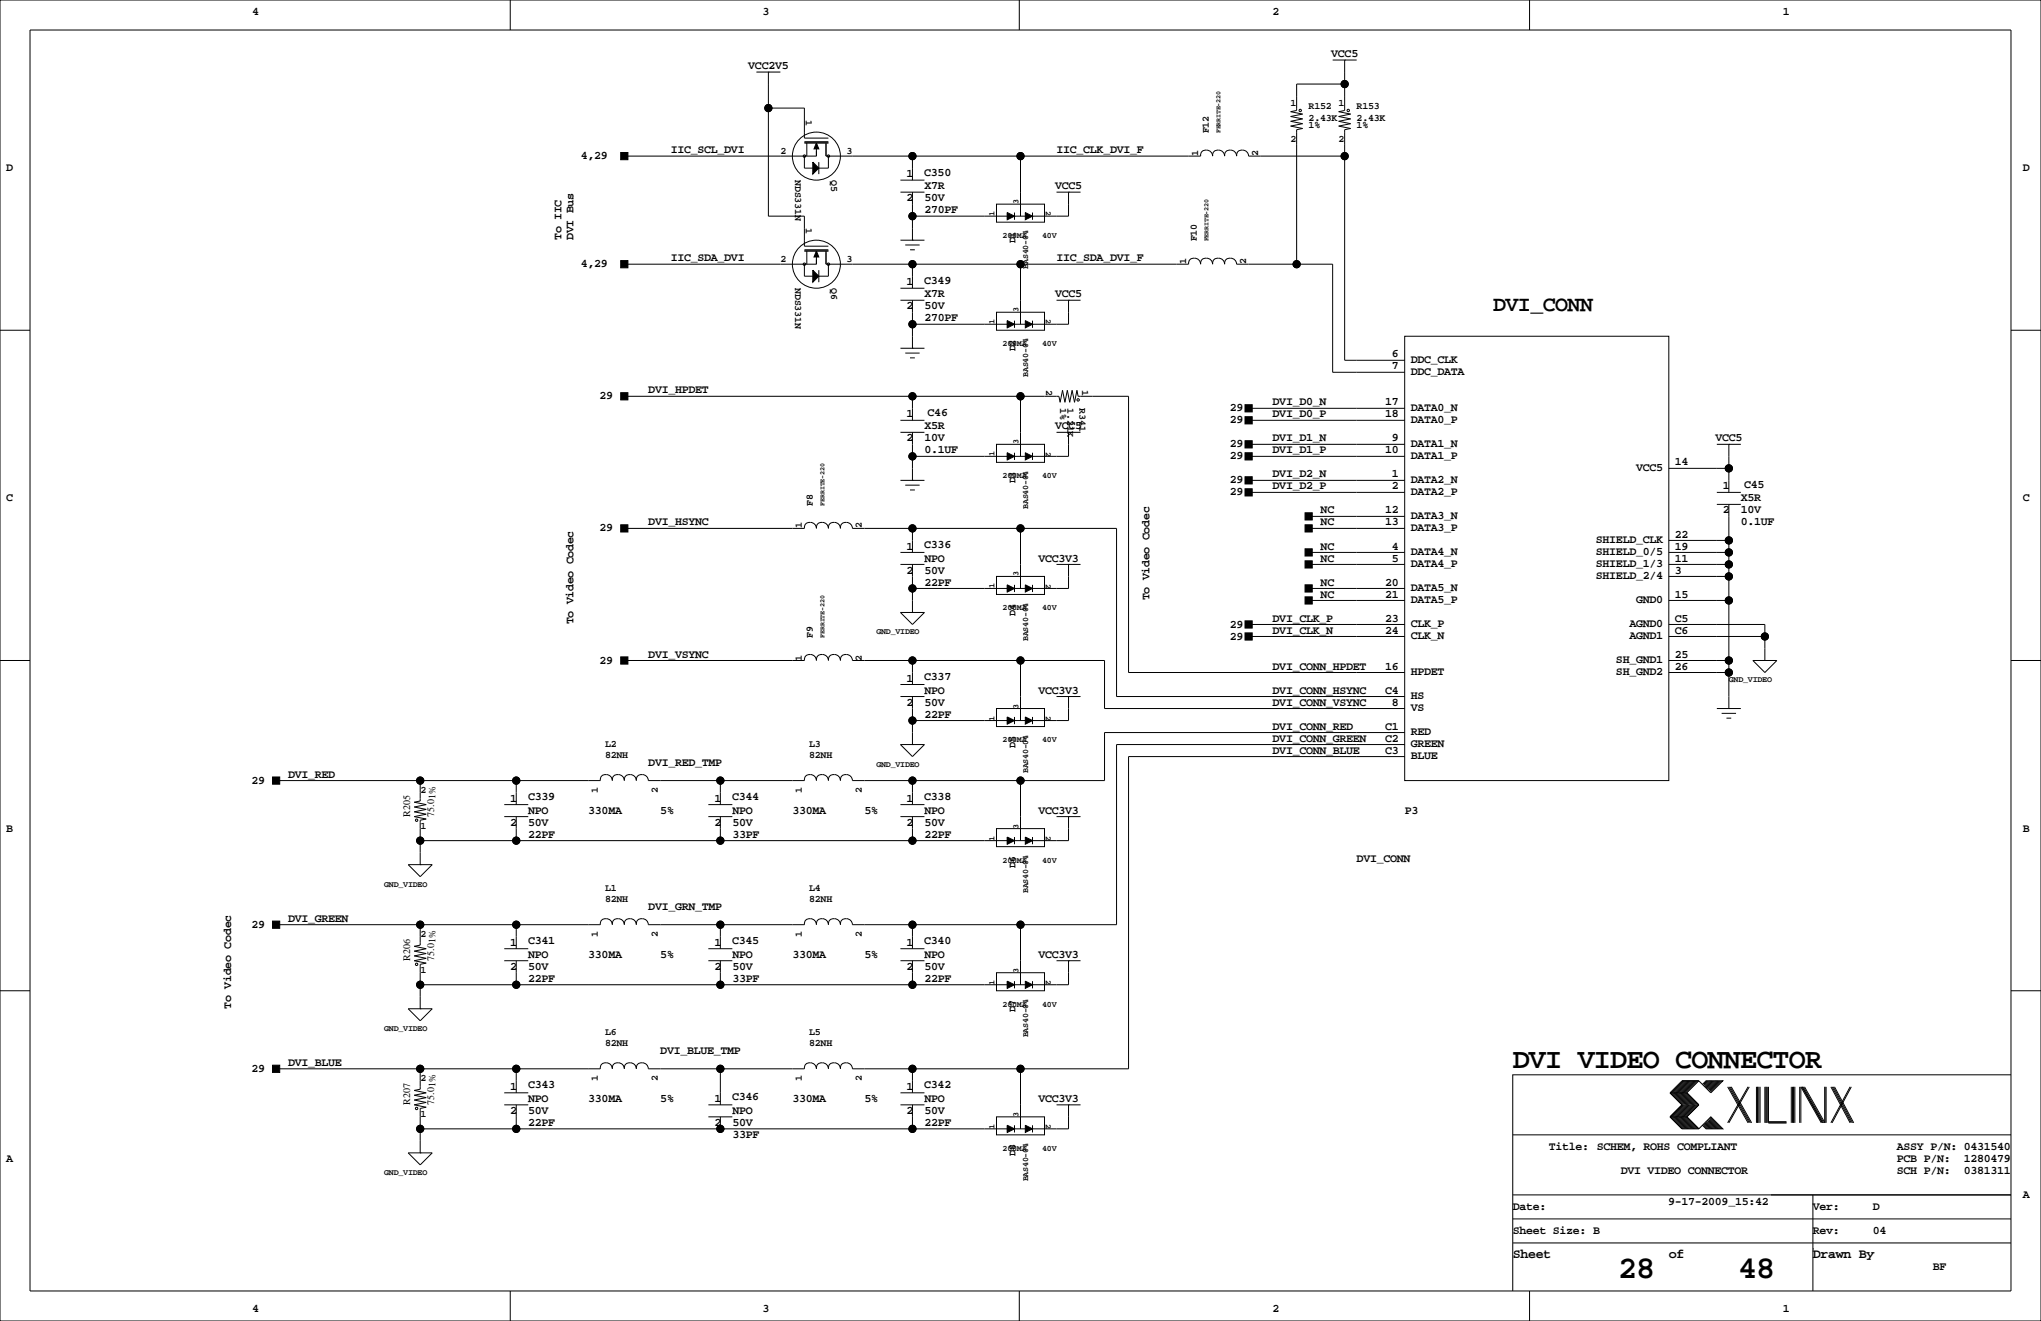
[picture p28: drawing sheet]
<svg xmlns="http://www.w3.org/2000/svg" width="432mm" height="279mm" viewBox="0 0 432 279" stroke-linecap="round" stroke-linejoin="round" font-family="sans-serif">
<defs><g id="words">
<g font-size="6.7">
<text x="342.3" y="270.4">28</text>
<text x="367.7" y="270.4">48</text>
</g>
<text font-size="6" x="320" y="225.8">DVI VIDEO CONNECTOR</text>
<text font-size="4.6" x="315.9" y="65.8">DVI_CONN</text>
<g font-size="2.8">
<text x="320" y="266">Sheet</text>
<text x="353.1" y="266">of</text>
<text x="383.5" y="266">Drawn By</text>
</g>
<g font-size="2.5">
<text x="53.3" y="3.2">4</text>
<text x="161.3" y="3.2">3</text>
<text x="269.2" y="3.2">2</text>
<text x="377.2" y="3.2">1</text>
<text x="158.3" y="14.6">VCC2V5</text>
<text x="281.7" y="12.1">VCC5</text>
<text x="122.9" y="33.7">4,29</text>
<text x="141.9" y="32.4">IIC_SCL_DVI</text>
<text x="223.5" y="32.4">IIC_CLK_DVI_F</text>
<text x="1.3" y="36.2">D</text>
<text x="191.8" y="37.5">1</text>
<text x="195.5" y="37.1">C350</text>
<text x="195.6" y="40">X7R</text>
<text x="223.2" y="40">VCC5</text>
<text x="428" y="36.2">D</text>
<text x="191.8" y="42.6">2</text>
<text x="195.6" y="42.6">50V</text>
<text x="195.6" y="45.1">270PF</text>
<text x="118.8" y="50.8" transform="rotate(-90 118.8 50.8)">To IIC</text>
<text x="121.3" y="50.8" transform="rotate(-90 121.3 50.8)">DVI Bus</text>
<text x="122.9" y="56.5">4,29</text>
<text x="141.9" y="55.3">IIC_SDA_DVI</text>
<text x="223.5" y="55.3">IIC_SDA_DVI_F</text>
<text x="191.8" y="65.4">2</text>
<text x="191.8" y="60.3">1</text>
<text x="195.5" y="60">C349</text>
<text x="195.6" y="65.4">50V</text>
<text x="195.6" y="62.9">X7R</text>
<text x="223.2" y="62.9">VCC5</text>
<text x="195.6" y="68">270PF</text>
<text x="294.5" y="75.6">6</text>
<text x="298.5" y="76.8">DDC_CLK</text>
<text x="137.2" y="83.2">DVI_HPDET</text>
<text x="294.5" y="78.1">7</text>
<text x="298.5" y="79.3">DDC_DATA</text>
<text x="126.9" y="84.5">29</text>
<text x="191.8" y="88.3">1</text>
<text x="196.3" y="87.9">C46</text>
<text x="260.2" y="89.6">29</text>
<text x="260.2" y="87">29</text>
<text x="269.2" y="88.3">DVI_D0_P</text>
<text x="269.2" y="85.7">DVI_D0_N</text>
<text x="293.1" y="85.7">17</text>
<text x="293.1" y="88.3">18</text>
<text x="298.5" y="86.9">DATA0_N</text>
<text x="298.5" y="89.5">DATA0_P</text>
<text x="191.8" y="93.4">2</text>
<text x="195.6" y="90.8">X5R</text>
<text x="195.6" y="93.4">10V</text>
<text x="195.6" y="95.9">0.1UF</text>
<text x="223.2" y="90.8">VCC5</text>
<text x="260.2" y="94.6">29</text>
<text x="269.2" y="93.4">DVI_D1_N</text>
<text x="269.2" y="95.9">DVI_D1_P</text>
<text x="293.1" y="95.9">10</text>
<text x="294.5" y="93.4">9</text>
<text x="298.5" y="94.5">DATA1_N</text>
<text x="362.9" y="93.4">VCC5</text>
<text x="260.2" y="97.2">29</text>
<text x="269.2" y="101">DVI_D2_N</text>
<text x="294.5" y="101">1</text>
<text x="298.5" y="97.1">DATA1_P</text>
<text x="346.1" y="99.6">VCC5</text>
<text x="354.3" y="98.4">14</text>
<text x="1.3" y="106.1">C</text>
<text x="260.2" y="102.3">29</text>
<text x="260.2" y="104.8">29</text>
<text x="269.2" y="103.5">DVI_D2_P</text>
<text x="294.5" y="103.5">2</text>
<text x="298.5" y="104.7">DATA2_P</text>
<text x="298.5" y="102.2">DATA2_N</text>
<text x="364.5" y="103.5">1</text>
<text x="368.3" y="106.1">X5R</text>
<text x="369" y="103.2">C45</text>
<text x="428" y="106.1">C</text>
<text x="126.9" y="112.4">29</text>
<text x="137.2" y="111.1">DVI_HSYNC</text>
<text x="279.4" y="111.1">NC</text>
<text x="279.4" y="108.6">NC</text>
<text x="293.1" y="108.6">12</text>
<text x="293.1" y="111.1">13</text>
<text x="298.5" y="109.8">DATA3_N</text>
<text x="298.5" y="112.3">DATA3_P</text>
<text x="354.3" y="113.7">22</text>
<text x="364.5" y="108.6">2</text>
<text x="368.3" y="111.1">0.1UF</text>
<text x="368.3" y="108.6">10V</text>
<text x="191.8" y="116.2">1</text>
<text x="195.5" y="115.9">C336</text>
<text x="195.6" y="118.8">NPO</text>
<text x="219.7" y="118.8">VCC3V3</text>
<text x="279.4" y="116.2">NC</text>
<text x="279.4" y="118.8">NC</text>
<text x="294.5" y="118.8">5</text>
<text x="294.5" y="116.2">4</text>
<text x="298.5" y="119.9">DATA4_P</text>
<text x="298.5" y="117.4">DATA4_N</text>
<text x="337.6" y="114.9">SHIELD_CLK</text>
<text x="337.6" y="117.4">SHIELD_0/5</text>
<text x="337.6" y="119.9">SHIELD_1/3</text>
<text x="354.3" y="116.2">19</text>
<text x="354.3" y="118.8">11</text>
<text x="191.8" y="121.3">2</text>
<text x="195.6" y="123.8">22PF</text>
<text x="195.6" y="121.3">50V</text>
<text x="279.4" y="123.8">NC</text>
<text x="293.1" y="123.8">20</text>
<text x="298.5" y="125">DATA5_N</text>
<text x="337.6" y="122.5">SHIELD_2/4</text>
<text x="354.3" y="121.3">3</text>
<text x="243.2" y="127" transform="rotate(-90 243.2 127)">To Video Codec</text>
<text x="269.2" y="131.5">DVI_CLK_P</text>
<text x="279.4" y="126.4">NC</text>
<text x="293.1" y="126.4">21</text>
<text x="293.1" y="131.5">23</text>
<text x="298.5" y="127.6">DATA5_P</text>
<text x="346.1" y="127.6">GND0</text>
<text x="354.3" y="126.4">15</text>
<text x="354.3" y="131.5">C5</text>
<text x="121.3" y="132.1" transform="rotate(-90 121.3 132.1)">To Video Codec</text>
<text x="260.2" y="135.3">29</text>
<text x="260.2" y="132.7">29</text>
<text x="269.2" y="134">DVI_CLK_N</text>
<text x="293.1" y="134">24</text>
<text x="298.5" y="132.6">CLK_P</text>
<text x="298.5" y="135.2">CLK_N</text>
<text x="344.7" y="135.2">AGND1</text>
<text x="344.7" y="132.6">AGND0</text>
<text x="354.3" y="134">C6</text>
<text x="126.9" y="140.4">29</text>
<text x="137.2" y="139.1">DVI_VSYNC</text>
<text x="195.5" y="143.8">C337</text>
<text x="269.2" y="141.6">DVI_CONN_HPDET</text>
<text x="293.1" y="141.6">16</text>
<text x="298.5" y="142.8">HPDET</text>
<text x="341.9" y="140.3">SH_GND1</text>
<text x="341.9" y="142.8">SH_GND2</text>
<text x="354.3" y="139.1">25</text>
<text x="354.3" y="141.6">26</text>
<text x="191.8" y="144.2">1</text>
<text x="191.8" y="149.2">2</text>
<text x="195.6" y="146.7">NPO</text>
<text x="195.6" y="149.2">50V</text>
<text x="219.7" y="146.7">VCC3V3</text>
<text x="269.2" y="146.7">DVI_CONN_HSYNC</text>
<text x="269.2" y="149.2">DVI_CONN_VSYNC</text>
<text x="293.1" y="146.7">C4</text>
<text x="294.5" y="149.2">8</text>
<text x="298.5" y="147.9">HS</text>
<text x="195.6" y="151.8">22PF</text>
<text x="269.2" y="154.3">DVI_CONN_RED</text>
<text x="293.1" y="154.3">C1</text>
<text x="298.5" y="155.5">RED</text>
<text x="298.5" y="150.4">VS</text>
<text x="137.2" y="161.9">DVI_RED_TMP</text>
<text x="269.2" y="159.4">DVI_CONN_BLUE</text>
<text x="269.2" y="156.9">DVI_CONN_GREEN</text>
<text x="293.1" y="159.4">C3</text>
<text x="293.1" y="156.9">C2</text>
<text x="298.5" y="160.6">BLUE</text>
<text x="298.5" y="158">GREEN</text>
<text x="53.2" y="165.8">29</text>
<text x="61" y="164.5">DVI_RED</text>
<text x="107.9" y="169.6">1</text>
<text x="111.7" y="169.2">C339</text>
<text x="111.8" y="172.1">NPO</text>
<text x="124.5" y="172.1">330MA</text>
<text x="139.7" y="172.1">5%</text>
<text x="151.1" y="169.6">1</text>
<text x="154.9" y="169.2">C344</text>
<text x="154.9" y="172.1">NPO</text>
<text x="167.6" y="172.1">330MA</text>
<text x="182.9" y="172.1">5%</text>
<text x="191.8" y="169.6">1</text>
<text x="195.5" y="169.2">C338</text>
<text x="195.6" y="172.1">NPO</text>
<text x="219.7" y="172.1">VCC3V3</text>
<text x="297.2" y="172.1">P3</text>
<text x="1.3" y="175.9">B</text>
<text x="107.9" y="174.6">2</text>
<text x="111.8" y="174.6">50V</text>
<text x="111.8" y="177.2">22PF</text>
<text x="151.1" y="174.6">2</text>
<text x="154.9" y="177.2">33PF</text>
<text x="154.9" y="174.6">50V</text>
<text x="191.8" y="174.6">2</text>
<text x="195.6" y="177.2">22PF</text>
<text x="195.6" y="174.6">50V</text>
<text x="428" y="175.9">B</text>
<text x="287" y="182.3">DVI_CONN</text>
<text x="53.2" y="196.2">29</text>
<text x="61" y="195">DVI_GREEN</text>
<text x="137.2" y="192.4">DVI_GRN_TMP</text>
<text x="107.9" y="200">1</text>
<text x="111.7" y="199.7">C341</text>
<text x="111.8" y="202.6">NPO</text>
<text x="124.5" y="202.6">330MA</text>
<text x="139.7" y="202.6">5%</text>
<text x="151.1" y="200">1</text>
<text x="154.9" y="199.7">C345</text>
<text x="154.9" y="202.6">NPO</text>
<text x="167.6" y="202.6">330MA</text>
<text x="182.9" y="202.6">5%</text>
<text x="191.8" y="200">1</text>
<text x="195.5" y="199.7">C340</text>
<text x="195.6" y="202.6">NPO</text>
<text x="219.7" y="202.6">VCC3V3</text>
<text x="107.9" y="205.1">2</text>
<text x="111.8" y="207.7">22PF</text>
<text x="111.8" y="205.1">50V</text>
<text x="151.1" y="205.1">2</text>
<text x="154.9" y="205.1">50V</text>
<text x="154.9" y="207.7">33PF</text>
<text x="191.8" y="205.1">2</text>
<text x="195.6" y="205.1">50V</text>
<text x="195.6" y="207.7">22PF</text>
<text x="48.9" y="213.4" transform="rotate(-90 48.9 213.4)">To Video Codec</text>
<text x="53.2" y="226.7">29</text>
<text x="61" y="225.4">DVI_BLUE</text>
<text x="139.7" y="222.9">DVI_BLUE_TMP</text>
<text x="107.9" y="230.5">1</text>
<text x="111.7" y="230.2">C343</text>
<text x="111.8" y="233.1">NPO</text>
<text x="124.5" y="233.1">330MA</text>
<text x="139.7" y="233.1">5%</text>
<text x="151.1" y="233.1">1</text>
<text x="154.9" y="232.7">C346</text>
<text x="167.6" y="233.1">330MA</text>
<text x="182.9" y="233.1">5%</text>
<text x="191.8" y="230.5">1</text>
<text x="195.5" y="230.2">C342</text>
<text x="195.6" y="233.1">NPO</text>
<text x="219.7" y="233.1">VCC3V3</text>
<text x="107.9" y="235.6">2</text>
<text x="111.8" y="235.6">50V</text>
<text x="111.8" y="238.1">22PF</text>
<text x="151.1" y="238.1">2</text>
<text x="154.9" y="238.1">50V</text>
<text x="154.9" y="235.6">NPO</text>
<text x="191.8" y="235.6">2</text>
<text x="195.6" y="238.1">22PF</text>
<text x="195.6" y="235.6">50V</text>
<text x="1.3" y="245.8">A</text>
<text x="154.9" y="240.7">33PF</text>
<text x="327.7" y="243.2">Title: SCHEM, ROHS COMPLIANT</text>
<text x="401.3" y="243.2">ASSY P/N: 0431540</text>
<text x="401.3" y="245.8">PCB P/N:</text>
<text x="415.5" y="245.8">1280479</text>
<text x="342.9" y="248.3">DVI VIDEO CONNECTOR</text>
<text x="401.3" y="248.3">SCH P/N:</text>
<text x="415.5" y="248.3">0381311</text>
<text x="320" y="255.9">Date:</text>
<text x="352.9" y="254.9">9-17-2009_15:42</text>
<text x="383.5" y="255.9">Ver:</text>
<text x="396.2" y="255.9">D</text>
<text x="428" y="253.4">A</text>
<text x="320" y="261">Sheet Size: B</text>
<text x="383.5" y="261">Rev:</text>
<text x="396.2" y="261">04</text>
<text x="408.9" y="268.6">BF</text>
<text x="53.3" y="277.5">4</text>
<text x="161.3" y="277.5">3</text>
<text x="269.2" y="277.5">2</text>
<text x="377.2" y="277.5">1</text>
</g>
<g font-size="2.1">
<text x="273.1" y="22.3">1</text>
<text x="276.9" y="23.1">R152</text>
<text x="283.2" y="22.3">1</text>
<text x="287" y="23.1">R153</text>
<text x="170.5" y="25.5" transform="rotate(90 170.5 25.5)">1</text>
<text x="255.8" y="28.2" transform="rotate(-90 255.8 28.2)">F12</text>
<text x="273.1" y="30">2</text>
<text x="276.9" y="27.2">1%</text>
<text x="276.9" y="25.6">2.43K</text>
<text x="283.2" y="30">2</text>
<text x="287" y="25.6">2.43K</text>
<text x="287" y="27.2">1%</text>
<text x="165.2" y="32.5">2</text>
<text x="179.1" y="32.5">3</text>
<text x="253.5" y="33" transform="rotate(-90 253.5 33)">1</text>
<text x="266.2" y="33" transform="rotate(-90 266.2 33)">2</text>
<text x="168.2" y="38.1" transform="rotate(90 168.2 38.1)">NDS331N</text>
<text x="175.8" y="38.1" transform="rotate(90 175.8 38.1)">Q5</text>
<text x="170.5" y="48.3" transform="rotate(90 170.5 48.3)">1</text>
<text x="214.9" y="51.4" transform="rotate(-90 214.9 51.4)">D1</text>
<text x="253.2" y="51.1" transform="rotate(-90 253.2 51.1)">F10</text>
<text x="165.2" y="55.4">2</text>
<text x="179.1" y="55.4">3</text>
<text x="250.9" y="55.9" transform="rotate(-90 250.9 55.9)">1</text>
<text x="263.6" y="55.9" transform="rotate(-90 263.6 55.9)">2</text>
<text x="168.2" y="61" transform="rotate(90 168.2 61)">NDS331N</text>
<text x="175.8" y="61" transform="rotate(90 175.8 61)">Q6</text>
<text x="214.9" y="74.3" transform="rotate(-90 214.9 74.3)">D2</text>
<text x="221.3" y="82.5" transform="rotate(90 221.3 82.5)">2</text>
<text x="228.9" y="82.5" transform="rotate(90 228.9 82.5)">1</text>
<text x="224.3" y="86.4" transform="rotate(90 224.3 86.4)">1%</text>
<text x="225.8" y="86.4" transform="rotate(90 225.8 86.4)">1.21K</text>
<text x="228.4" y="86.4" transform="rotate(90 228.4 86.4)">R341</text>
<text x="171.9" y="106.9" transform="rotate(-90 171.9 106.9)">F8</text>
<text x="214.9" y="102.2" transform="rotate(-90 214.9 102.2)">D3</text>
<text x="169.7" y="111.8" transform="rotate(-90 169.7 111.8)">1</text>
<text x="182.4" y="111.8" transform="rotate(-90 182.4 111.8)">2</text>
<text x="214.9" y="130.2" transform="rotate(-90 214.9 130.2)">D4</text>
<text x="171.9" y="134.9" transform="rotate(-90 171.9 134.9)">F9</text>
<text x="169.7" y="139.7" transform="rotate(-90 169.7 139.7)">1</text>
<text x="182.4" y="139.7" transform="rotate(-90 182.4 139.7)">2</text>
<text x="128" y="160.3">82NH</text>
<text x="128" y="158">L2</text>
<text x="171.2" y="158">L3</text>
<text x="171.2" y="160.3">82NH</text>
<text x="214.9" y="158.1" transform="rotate(-90 214.9 158.1)">D5</text>
<text x="89" y="167.7">2</text>
<text x="126.5" y="167.6" transform="rotate(-90 126.5 167.6)">1</text>
<text x="139.2" y="167.6" transform="rotate(-90 139.2 167.6)">2</text>
<text x="169.7" y="167.6" transform="rotate(-90 169.7 167.6)">1</text>
<text x="182.4" y="167.6" transform="rotate(-90 182.4 167.6)">2</text>
<text x="86.8" y="172.7" transform="rotate(-90 86.8 172.7)">R205</text>
<text x="91.9" y="172.7" transform="rotate(-90 91.9 172.7)">75.01%</text>
<text x="89" y="175.3">1</text>
<text x="214.9" y="183.5" transform="rotate(-90 214.9 183.5)">D6</text>
<text x="128" y="188.4">L1</text>
<text x="128" y="190.7">82NH</text>
<text x="171.2" y="190.7">82NH</text>
<text x="171.2" y="188.4">L4</text>
<text x="86.8" y="203.2" transform="rotate(-90 86.8 203.2)">R206</text>
<text x="89" y="198.1">2</text>
<text x="91.9" y="203.2" transform="rotate(-90 91.9 203.2)">75.01%</text>
<text x="126.5" y="198.1" transform="rotate(-90 126.5 198.1)">1</text>
<text x="139.2" y="198.1" transform="rotate(-90 139.2 198.1)">2</text>
<text x="169.7" y="198.1" transform="rotate(-90 169.7 198.1)">1</text>
<text x="182.4" y="198.1" transform="rotate(-90 182.4 198.1)">2</text>
<text x="89" y="205.8">1</text>
<text x="214.9" y="214" transform="rotate(-90 214.9 214)">D7</text>
<text x="128" y="221.2">82NH</text>
<text x="128" y="218.9">L6</text>
<text x="171.2" y="218.9">L5</text>
<text x="171.2" y="221.2">82NH</text>
<text x="86.8" y="233.7" transform="rotate(-90 86.8 233.7)">R207</text>
<text x="89" y="228.6">2</text>
<text x="91.9" y="233.7" transform="rotate(-90 91.9 233.7)">75.01%</text>
<text x="126.5" y="228.6" transform="rotate(-90 126.5 228.6)">1</text>
<text x="139.2" y="228.6" transform="rotate(-90 139.2 228.6)">2</text>
<text x="169.7" y="228.6" transform="rotate(-90 169.7 228.6)">1</text>
<text x="182.4" y="228.6" transform="rotate(-90 182.4 228.6)">2</text>
<text x="89" y="236.2">1</text>
<text x="214.9" y="244.5" transform="rotate(-90 214.9 244.5)">D8</text>
</g>
<g font-size="1.8">
<text x="210.4" y="45.7" transform="rotate(-90 210.4 45.7)">1</text>
<text x="215.5" y="43.2" transform="rotate(-90 215.5 43.2)">3</text>
<text x="221.2" y="44.7" transform="rotate(90 221.2 44.7)">2</text>
<text x="212.1" y="50.4">200MA</text>
<text x="220.5" y="50.4">40V</text>
<text x="217.5" y="56.9" transform="rotate(-90 217.5 56.9)">BAS40-04</text>
<text x="210.4" y="68.6" transform="rotate(-90 210.4 68.6)">1</text>
<text x="215.5" y="66" transform="rotate(-90 215.5 66)">3</text>
<text x="221.2" y="67.6" transform="rotate(90 221.2 67.6)">2</text>
<text x="212.1" y="73.2">200MA</text>
<text x="220.5" y="73.2">40V</text>
<text x="217.5" y="79.7" transform="rotate(-90 217.5 79.7)">BAS40-04</text>
<text x="215.5" y="94" transform="rotate(-90 215.5 94)">3</text>
<text x="221.2" y="95.5" transform="rotate(90 221.2 95.5)">2</text>
<text x="210.4" y="96.5" transform="rotate(-90 210.4 96.5)">1</text>
<text x="212.1" y="101.2">200MA</text>
<text x="220.5" y="101.2">40V</text>
<text x="217.5" y="107.7" transform="rotate(-90 217.5 107.7)">BAS40-04</text>
<text x="210.4" y="124.5" transform="rotate(-90 210.4 124.5)">1</text>
<text x="215.5" y="121.9" transform="rotate(-90 215.5 121.9)">3</text>
<text x="221.2" y="123.4" transform="rotate(90 221.2 123.4)">2</text>
<text x="212.1" y="129.1">200MA</text>
<text x="220.5" y="129.1">40V</text>
<text x="185.4" y="134.2">GND_VIDEO</text>
<text x="217.5" y="135.6" transform="rotate(-90 217.5 135.6)">BAS40-04</text>
<text x="215.5" y="149.9" transform="rotate(-90 215.5 149.9)">3</text>
<text x="365.8" y="144.3">GND_VIDEO</text>
<text x="210.4" y="152.4" transform="rotate(-90 210.4 152.4)">1</text>
<text x="221.2" y="151.4" transform="rotate(90 221.2 151.4)">2</text>
<text x="212.1" y="157">200MA</text>
<text x="220.5" y="157">40V</text>
<text x="185.4" y="162.1">GND_VIDEO</text>
<text x="217.5" y="163.5" transform="rotate(-90 217.5 163.5)">BAS40-04</text>
<text x="210.4" y="177.8" transform="rotate(-90 210.4 177.8)">1</text>
<text x="215.5" y="175.3" transform="rotate(-90 215.5 175.3)">3</text>
<text x="221.2" y="176.8" transform="rotate(90 221.2 176.8)">2</text>
<text x="212.1" y="182.4">200MA</text>
<text x="220.5" y="182.4">40V</text>
<text x="81.3" y="187.5">GND_VIDEO</text>
<text x="217.5" y="188.9" transform="rotate(-90 217.5 188.9)">BAS40-04</text>
<text x="210.4" y="208.3" transform="rotate(-90 210.4 208.3)">1</text>
<text x="215.5" y="205.7" transform="rotate(-90 215.5 205.7)">3</text>
<text x="221.2" y="207.3" transform="rotate(90 221.2 207.3)">2</text>
<text x="212.1" y="212.9">200MA</text>
<text x="220.5" y="212.9">40V</text>
<text x="81.3" y="218">GND_VIDEO</text>
<text x="217.5" y="219.4" transform="rotate(-90 217.5 219.4)">BAS40-04</text>
<text x="210.4" y="238.8" transform="rotate(-90 210.4 238.8)">1</text>
<text x="215.5" y="236.2" transform="rotate(-90 215.5 236.2)">3</text>
<text x="221.2" y="237.7" transform="rotate(90 221.2 237.7)">2</text>
<text x="212.1" y="243.4">200MA</text>
<text x="220.5" y="243.4">40V</text>
<text x="81.3" y="248.5">GND_VIDEO</text>
<text x="217.5" y="249.9" transform="rotate(-90 217.5 249.9)">BAS40-04</text>
</g>
<g font-size="1.4">
<text x="258.2" y="28.2" transform="rotate(-90 258.2 28.2)">FERRITE-220</text>
<text x="255.7" y="51.1" transform="rotate(-90 255.7 51.1)">FERRITE-220</text>
<text x="174.4" y="106.9" transform="rotate(-90 174.4 106.9)">FERRITE-220</text>
<text x="174.4" y="134.9" transform="rotate(-90 174.4 134.9)">FERRITE-220</text>
</g>
</g></defs>
<g fill="none" stroke="#000" stroke-width=".21">
<path d="M0 0h431.8v279.4h-431.8zM6.3 6.4h419.1v266.6h-419.1zM107.9 0v6.4M160 15.2h5.1M162.6 15.2h.1M162.6 15.2v30.5h7.6v6.4h5.1M215.6 0v6.4M281.9 12.7h5.1M284.5 12.7h.1M284.5 12.7v10.7l-1.3 .2 2.6 .5-2.6 .5 2.6 .5-2.6 .6 2.6 .5-2.6 .5 2.6 .5-1.3 .2v48.8h12.7M284.5 17.8h-10.2v5.6l-1.3 .2 2.6 .5-2.6 .5 2.6 .5-2.6 .6 2.6 .5-2.6 .5 2.6 .5-1.3 .2v28.5M323.6 0v6.4"/>
<path d="M162.6 22.9h7.6v6.3h5.1M170.2 33v2.6h1.8M170.2 30h5.1M170.2 30.2h5.1M170.7 30.2v2.8M172.7 31.5v1.5h-40.6M173.2 34.3v2.5M174.8 30.2v2.8h79.2M175.3 33v2.6h-2.1M190.5 38.1h5.1M193 33v5.1M215.9 33v12.7"/>
<path d="M255.3 31.8a1.02 1.02 0 0 0-1.3 1.2M255.3 31.8a1.27 1.27 0 0 1 1.2 1.2M257.8 31.8a1.02 1.02 0 0 0-1.2 1.2M257.8 31.8a1.27 1.27 0 0 1 1.3 1.2M260.3 31.8a1.02 1.02 0 0 0-1.2 1.2M260.3 31.8a1.27 1.27 0 0 1 1.3 1.2M262.9 31.8a1.02 1.02 0 0 0-1.2 1.2M262.9 31.8a1.27 1.27 0 0 1 1.3 1.2h20.3M170.2 52.8h5.1M170.2 55.9v2.5h1.8M170.2 53.1h5.1M170.7 53.1v2.8"/>
<path d="M172.7 54.4v1.5h-40.6M173.2 57.2v2.5M174.8 53.1v2.8h76.7M175.3 55.9v2.5h-2.1M190.5 40.6h5.1M190.5 50.8h5.1M191.5 51.8h3.1M192.5 52.8h1M193 50.8h.1M193 40.6v10.2M193 55.9v5.1M210.8 43.2h10.2v3.8h-10.2z"/>
<path d="M213.1 45v1.5M214.6 45v1.5M215.9 55.9v12.7M218.4 45v1.5M223.5 40.6h5.1M226.1 40.6h.1M226.1 40.6v5.1h-33.1M251.5 55.9a1.12 1.12 0 0 1 .4-1.1 1.12 1.12 0 0 1 1.2-.1 1.27 1.27 0 0 1 .9 1.2M254 55.9a1.12 1.12 0 0 1 .5-1.1 1.12 1.12 0 0 1 1.2-.1 1.27 1.27 0 0 1 .8 1.2M256.6 55.9a1.12 1.12 0 0 1 .4-1.1 1.12 1.12 0 0 1 1.2-.1 1.27 1.27 0 0 1 .9 1.2M259.1 55.9a1.12 1.12 0 0 1 .5-1.1 1.12 1.12 0 0 1 1.2-.1 1.27 1.27 0 0 1 .8 1.2h20.3v22.8h15.3M0 69.8h6.3"/>
<path d="M190.5 63.5h5.1M190.5 73.7h5.1M190.5 61h5.1M191.5 74.7h3.1M192.5 75.7h1M193 73.7h.1M193 63.5v10.2M210.8 66h10.2v3.8h-10.2zM213.1 67.8v1.5M214.6 67.8v1.5M218.4 67.8v1.5M223.5 63.5h5.1"/>
<path d="M226.1 63.5h.1M226.1 63.5v5.1h-33.1M297.2 71.1h55.9v94h-55.9zM425.4 69.8h6.4M132.1 83.8h91.9l.3 1.3 .5-2.6 .5 2.6 .5-2.6 .5 2.6 .5-2.6 .5 2.6 .5-2.6 .3 1.3h10.7v58.4h58.4M190.5 88.9h5.1M190.5 91.4h5.1M193 83.8v5.1M193 91.4v10.2M210.8 94h10.2v3.8h-10.2zM213.1 95.8v1.5M214.6 95.8v1.5"/>
<path d="M215.9 83.8v12.7M218.4 95.8v1.5M223.5 91.4h5.1M226.1 91.4h.1M226.1 91.4v5.1h-33.1M264.2 94h33M264.2 96.5h33M264.2 86.4h33M264.2 88.9h33M353.1 99.1h12.7M363.2 94h5.1M365.8 94h.1"/>
<path d="M365.8 94v10.1M171.4 110.5a1.02 1.02 0 0 0-1.2 1.3h-38.1M171.4 110.5a1.27 1.27 0 0 1 1.3 1.3 1.05 1.05 0 0 1 1.3-1.3M174 110.5a1.27 1.27 0 0 1 1.3 1.3 1.05 1.05 0 0 1 1.2-1.3M176.5 110.5a1.27 1.27 0 0 1 1.3 1.3 1.05 1.05 0 0 1 1.3-1.3M179.1 110.5a1.27 1.27 0 0 1 1.2 1.3h55.9v35.5h61M190.5 119.4h5.1M190.5 116.8h5.1M190.5 101.6h5.1M191.5 102.6h3.1M192.5 103.6h1M193 101.6h.1"/>
<path d="M193 111.8v5M193 119.4v10.1M215.9 111.8v12.7M223.5 119.4h5.1M226.1 119.4h.1M226.1 119.4v5.1h-33.1M264.2 104.1h33M264.2 101.6h33M276.9 119.4h20.3M276.9 109.2h20.3M276.9 116.8h20.3M276.9 111.8h20.3"/>
<path d="M353.1 119.4h12.7M353.1 116.8h12.7M353.1 114.3h12.7M363.2 104.1h5.1M363.2 106.7h5.1M365.8 106.7v43.2M0 139.7h6.3M171.4 138.5a1.02 1.02 0 0 0-1.2 1.2h-38.1M171.4 138.4a1.27 1.27 0 0 1 1.3 1.3 1.05 1.05 0 0 1 1.3-1.2M174 138.4a1.27 1.27 0 0 1 1.3 1.3 1.05 1.05 0 0 1 1.2-1.2M176.5 138.4a1.27 1.27 0 0 1 1.3 1.3 1.05 1.05 0 0 1 1.3-1.2M179.1 138.4a1.27 1.27 0 0 1 1.2 1.3h53.4v10.2h63.5"/>
<path d="M190.5 129.5h5.1l-2.6 2.6zM193 129.5h.1M193 139.7v5.1M210.8 121.9h10.2v3.8h-10.2zM213.1 123.7v1.5M214.6 123.7v1.5M215.9 139.7v12.7M218.4 123.7v1.5M264.2 132.1h33M264.2 134.6h33M276.9 124.5h20.3M276.9 127h20.3"/>
<path d="M353.1 139.7h12.7M353.1 127h12.7M353.1 132.1h20.3v7.6M353.1 134.6h20.3M353.1 121.9h12.7M370.8 139.7h5.1l-2.5 2.5zM373.4 139.7h.1M425.4 139.7h6.4M190.5 147.3h5.1M190.5 157.5h5.1l-2.6 2.5zM190.5 144.8h5.1M193 157.5h.1"/>
<path d="M193 147.3v10.2M210.8 149.9h10.2v3.8h-10.2zM213.1 151.6v1.6M214.6 151.6v1.6M218.4 151.6v1.6M223.5 147.3h5.1M226.1 147.3h.1M226.1 147.3v5.1h-33.1M297.2 154.9h-63.5v10.2h-53.4a1.26 1.26 0 0 0-1.2-1.3 1.26 1.26 0 0 0-1.3 1.3M297.2 157.5h-61v38.1h-55.9a1.27 1.27 0 0 0-1.2-1.3 1.27 1.27 0 0 0-1.3 1.3 1.27 1.27 0 0 0-1.3-1.3M353.1 142.2h12.7M363.2 149.9h5.1"/>
<path d="M364.2 150.9h3.1M365.3 151.9h1M365.8 149.9h.1M58.4 165.1h68.6M88.9 165.1v4.3l-1.3 .3 2.6 .5-2.6 .5 2.6 .5-2.6 .5 2.6 .5-2.6 .5 2.6 .5-1.3 .3v9.4M106.7 172.7h5.1M106.7 170.2h5.1M109.2 165.1v5.1M109.2 172.7v5.1M127 165.1a1.12 1.12 0 0 1 .5-1.1 1.12 1.12 0 0 1 1.2-.1 1.27 1.27 0 0 1 .8 1.2M129.6 165.1a1.12 1.12 0 0 1 .4-1.1 1.12 1.12 0 0 1 1.2-.1 1.27 1.27 0 0 1 .9 1.2M132.1 165.1a1.12 1.12 0 0 1 .5-1.1 1.12 1.12 0 0 1 1.2-.1 1.27 1.27 0 0 1 .8 1.2"/>
<path d="M134.7 165.1a1.12 1.12 0 0 1 .4-1.1 1.12 1.12 0 0 1 1.2-.1 1.27 1.27 0 0 1 .9 1.2h33M149.9 172.7h5M149.9 170.2h5M152.4 165.1v5.1M152.4 172.7v5.1M171.4 163.9a1.02 1.02 0 0 0-1.2 1.2M171.4 163.8a1.27 1.27 0 0 1 1.3 1.3M174 163.9a1.02 1.02 0 0 0-1.2 1.2M174 163.8a1.27 1.27 0 0 1 1.3 1.3M176.5 163.9a1.02 1.02 0 0 0-1.2 1.2M176.5 163.8a1.27 1.27 0 0 1 1.3 1.3M190.5 172.7h5.1"/>
<path d="M190.5 170.2h5.1M193 165.1v5.1M193 172.7v5.1M210.8 175.3h10.2v3.8h-10.2zM213.1 177v1.6M214.6 177v1.6M215.9 165.1v12.7M218.4 177v1.6M223.5 172.7h5.1M226.1 172.7h.1M226.1 172.7v5.1h-137.2M297.2 160h-58.4v66.1h-58.5a1.27 1.27 0 0 0-1.2-1.3"/>
<path d="M58.4 195.6h68.6M86.4 182.9h5l-2.5 2.5zM88.9 182.9h.1M88.9 195.6v4.3l-1.3 .3 2.6 .5-2.6 .5 2.6 .5-2.6 .5 2.6 .5-2.6 .5 2.6 .5-1.3 .3v9.4M109.2 195.6v5.1M127 195.6a1.12 1.12 0 0 1 .5-1.1 1.12 1.12 0 0 1 1.2-.1 1.27 1.27 0 0 1 .8 1.2M129.6 195.6a1.12 1.12 0 0 1 .4-1.1 1.12 1.12 0 0 1 1.2-.1 1.27 1.27 0 0 1 .9 1.2M132.1 195.6a1.12 1.12 0 0 1 .5-1.1 1.12 1.12 0 0 1 1.2-.1 1.27 1.27 0 0 1 .8 1.2M152.4 195.6v5.1M171.4 194.3a1.02 1.02 0 0 0-1.2 1.3h-33a1.26 1.26 0 0 0-1.3-1.3 1.26 1.26 0 0 0-1.2 1.3M171.4 194.3a1.27 1.27 0 0 1 1.3 1.3 1.05 1.05 0 0 1 1.3-1.3M174 194.3a1.27 1.27 0 0 1 1.3 1.3 1.05 1.05 0 0 1 1.2-1.3"/>
<path d="M193 195.6v5.1M215.9 195.6v12.7M0 209.5h6.3M86.4 213.4h5l-2.5 2.5zM88.9 213.4h.1M106.7 203.2h5.1M106.7 200.7h5.1M109.2 203.2v5.1M149.9 203.2h5M149.9 200.7h5M152.4 203.2v5.1M190.5 203.2h5.1"/>
<path d="M190.5 200.7h5.1M193 203.2v5.1M210.8 205.7h10.2v3.8h-10.2zM213.1 207.5v1.5M214.6 207.5v1.5M218.4 207.5v1.5M223.5 203.2h5.1M226.1 203.2h.1M226.1 203.2v5.1h-137.2M425.4 209.5h6.4M58.4 226.1h68.6M88.9 226.1v4.3l-1.3 .2 2.6 .5-2.6 .5 2.6 .6-2.6 .5 2.6 .5-2.6 .5 2.6 .5-1.3 .2v9.4"/>
<path d="M106.7 233.7h5.1M106.7 231.1h5.1M109.2 226.1v5M109.2 233.7v5.1M128.3 224.8a1.02 1.02 0 0 0-1.3 1.3M128.3 224.8a1.27 1.27 0 0 1 1.2 1.3M130.8 224.8a1.02 1.02 0 0 0-1.2 1.3M130.8 224.8a1.27 1.27 0 0 1 1.3 1.3M133.3 224.8a1.02 1.02 0 0 0-1.2 1.3M133.3 224.8a1.27 1.27 0 0 1 1.3 1.3M135.9 224.8a1.02 1.02 0 0 0-1.2 1.3M135.9 224.8a1.27 1.27 0 0 1 1.3 1.3h33a1.02 1.02 0 0 1 1.2-1.3"/>
<path d="M149.9 233.7h5M149.9 236.2h5M152.4 226.1v7.6M152.4 236.2v2.6M171.4 224.8a1.27 1.27 0 0 1 1.3 1.3 1.05 1.05 0 0 1 1.3-1.3M174 224.8a1.27 1.27 0 0 1 1.3 1.3 1.05 1.05 0 0 1 1.2-1.3M176.5 224.8a1.27 1.27 0 0 1 1.3 1.3 1.05 1.05 0 0 1 1.3-1.3M190.5 233.7h5.1M190.5 231.1h5.1M193 226.1v5M193 233.7v5.1M210.8 236.2h10.2v3.8h-10.2z"/>
<path d="M213.1 238v1.5M214.6 238v1.5M215.9 226.1v12.7M218.4 238v1.5M223.5 233.7h5.1M226.1 233.7h.1M226.1 233.7v5.1h-137.2M353.3 236.2l2.6 2.6h3.5M353.3 231.1h3.6M353.3 236.2h3.6M353.3 231.1l2.6 2.6-2.6 2.5M356.1 228.6l-2.5 2.5 2.5 2.6-2.5 2.5 2.5 2.6"/>
<path d="M356.4 228.6l-2.6 2.5 2.6 2.6-2.6 2.5 2.6 2.6M356.6 228.6l-2.5 2.5 2.5 2.6-2.5 2.5 2.5 2.6M356.9 228.6l-2.6 2.5 2.6 2.6-2.6 2.5 2.6 2.6M356.9 231.1l2.5 2.6-2.5 2.5M356.9 236.2l2.5 2.6M357.1 228.6l-2.5 2.5 2.5 2.6-2.5 2.5 2.5 2.6M357.4 228.6l-2.6 2.5 2.6 2.6-2.6 2.5 2.6 2.6M357.6 228.6l-2.5 2.5 2.5 2.6-2.5 2.5 2.5 2.6M357.9 228.6l-2.6 2.5 2.6 2.6-2.6 2.5 2.6 2.6M358.1 228.6l-2.5 2.5 2.5 2.6-2.5 2.5 2.5 2.6M358.4 228.6l-2.5 2.5 2.5 2.6-2.5 2.5 2.5 2.6M358.6 228.6l-2.5 2.5 2.5 2.6-2.5 2.5 2.5 2.6"/>
<path d="M358.9 228.6l-2.5 2.5 2.5 2.6-2.5 2.5 2.5 2.6M359.2 228.6l-2.6 2.5 2.6 2.6-2.6 2.5 2.6 2.6M359.4 228.6l2.5 2.5 2.6-2.5h-3.6l-.7 .8M359.4 228.6h-3.5l-2.6 2.5M359.4 228.6l-2.5 2.5M360.2 238l.7 .8h3.6l-2.6-2.6-2.5 2.6M360.4 237.7l1 1.1M360.4 238l.8 .8M360.7 237.5l1.2 1.3M360.7 237.7l1 1.1M360.9 237.2l1.6 1.6M360.9 237.5l1.3 1.3"/>
<path d="M361.2 237l1.8 1.8M361.2 237.2l1.5 1.6M361.2 228.6l-.8 .8M361.4 236.7l2.1 2.1M361.4 237l1.8 1.8M361.4 228.6l-1 1M361.7 236.5l2.3 2.3M361.7 236.7l2 2.1M361.7 228.6l-1 1M361.9 236.5l2.3 2.3M361.9 228.6l-1.2 1.3M362.2 228.6l-1.3 1.3"/>
<path d="M362.5 228.6l-1.6 1.5M362.7 228.6l-1.5 1.5M363 228.6l-1.8 1.8M363.2 228.6l-1.8 1.8M363.5 228.6l-2.1 2M363.7 228.6l-2 2M364 228.6l-2.3 2.3M364.2 228.6l-2.3 2.3M365.5 229.9l4.3 7.6M365.8 229.9l4.3 7.6M366 229.9l4.3 7.6M366.3 229.9l4.3 7.6"/>
<path d="M369.8 229.9l-4.3 7.6M370.1 229.9l-4.3 7.6M371.6 229.9v7.6M371.9 229.9v7.6M372.1 229.9v7.6M372.4 229.9v7.6M373.4 229.9v7.6M373.6 229.9v7.6M373.9 229.9v7.6M374.1 229.9v7.6h3.9M374.1 237.2h3.9M379 229.9v7.6"/>
<path d="M379.2 229.9v7.6M379.5 229.9v7.6M379.7 229.9v7.6M380.7 229.9v7.6M381 237.5v-7.6l4.3 7.6M381.3 229.9l4.3 7.6M381.5 229.9l4.3 7.6M381.8 229.9l4.3 7.6v-7.6M386.3 229.9v7.6M387.3 229.9l4.1 7.6M387.6 229.9l4.1 7.6M387.9 229.9l4 7.6"/>
<path d="M388.1 229.9l4.1 7.6M391.4 229.9l-4.1 7.6M391.7 229.9l-4.1 7.6M425.4 227.3h-105.4v35.6M86.4 243.8h5l-2.5 2.6zM88.9 243.8h.1M320 257.8h105.4M320 252.7h105.4M320 240h105.4M383.5 252.7v20.3M107.9 273v6.4M215.6 273v6.4"/>
<path d="M320 262.9v10.1M320 262.9h105.4M323.6 273v6.4M383.5 264.2h.1"/>
<circle cx="284.5" cy="17.8" r=".76"/>
<circle cx="162.6" cy="22.9" r=".76"/>
<circle cx="170.2" cy="33" r=".25"/>
<circle cx="172.7" cy="33" r="5.1"/>
<circle cx="175.3" cy="33" r=".25"/>
<circle cx="193" cy="33" r=".76"/>
<circle cx="215.9" cy="33" r=".76"/>
<circle cx="275.1" cy="23.4" r=".25"/>
<circle cx="284.5" cy="33" r=".76"/>
<circle cx="285.2" cy="23.4" r=".25"/>
<circle cx="170.2" cy="55.9" r=".25"/>
<circle cx="172.7" cy="55.9" r="5.1"/>
<circle cx="175.3" cy="55.9" r=".25"/>
<circle cx="193" cy="55.9" r=".76"/>
<circle cx="193" cy="45.7" r=".76"/>
<circle cx="215.9" cy="55.9" r=".76"/>
<circle cx="274.3" cy="55.9" r=".76"/>
<circle cx="193" cy="68.6" r=".76"/>
<circle cx="193" cy="96.5" r=".76"/>
<circle cx="193" cy="83.8" r=".76"/>
<circle cx="215.9" cy="83.8" r=".76"/>
<circle cx="228.1" cy="84.6" r=".25"/>
<circle cx="365.8" cy="99.1" r=".76"/>
<circle cx="193" cy="111.8" r=".76"/>
<circle cx="215.9" cy="111.8" r=".76"/>
<circle cx="365.8" cy="119.4" r=".76"/>
<circle cx="365.8" cy="114.3" r=".76"/>
<circle cx="365.8" cy="116.8" r=".76"/>
<circle cx="193" cy="139.7" r=".76"/>
<circle cx="193" cy="124.5" r=".76"/>
<circle cx="215.9" cy="139.7" r=".76"/>
<circle cx="365.8" cy="121.9" r=".76"/>
<circle cx="365.8" cy="139.7" r=".76"/>
<circle cx="365.8" cy="127" r=".76"/>
<circle cx="373.4" cy="134.6" r=".76"/>
<circle cx="193" cy="152.4" r=".76"/>
<circle cx="365.8" cy="142.2" r=".76"/>
<circle cx="88.1" cy="173.5" r=".25"/>
<circle cx="88.9" cy="177.8" r=".76"/>
<circle cx="88.9" cy="165.1" r=".76"/>
<circle cx="109.2" cy="177.8" r=".76"/>
<circle cx="109.2" cy="165.1" r=".76"/>
<circle cx="152.4" cy="165.1" r=".76"/>
<circle cx="152.4" cy="177.8" r=".76"/>
<circle cx="193" cy="177.8" r=".76"/>
<circle cx="193" cy="165.1" r=".76"/>
<circle cx="215.9" cy="165.1" r=".76"/>
<circle cx="88.9" cy="195.6" r=".76"/>
<circle cx="109.2" cy="195.6" r=".76"/>
<circle cx="152.4" cy="195.6" r=".76"/>
<circle cx="193" cy="195.6" r=".76"/>
<circle cx="215.9" cy="195.6" r=".76"/>
<circle cx="88.1" cy="204" r=".25"/>
<circle cx="88.9" cy="208.3" r=".76"/>
<circle cx="109.2" cy="208.3" r=".76"/>
<circle cx="152.4" cy="208.3" r=".76"/>
<circle cx="193" cy="208.3" r=".76"/>
<circle cx="88.1" cy="234.4" r=".25"/>
<circle cx="88.9" cy="226.1" r=".76"/>
<circle cx="88.9" cy="238.8" r=".76"/>
<circle cx="109.2" cy="226.1" r=".76"/>
<circle cx="109.2" cy="238.8" r=".76"/>
<circle cx="152.4" cy="226.1" r=".76"/>
<circle cx="152.4" cy="238.8" r=".76"/>
<circle cx="152.4" cy="238.8" r="0"/>
<circle cx="193" cy="226.1" r=".76"/>
<circle cx="193" cy="238.8" r=".76"/>
<circle cx="215.9" cy="226.1" r=".76"/>
</g>
<g fill="#000" stroke="#000" stroke-width=".21">
<path d="M131.3 32.3h1.5v1.5h-1.5z" fill-rule="evenodd"/>
<path d="M172 34.3l1.2 1.3-1.2 1.2z" fill-rule="evenodd"/>
<path d="M172.7 30.2l.5 1.3h-1z" fill-rule="evenodd"/>
<path d="M131.3 55.1h1.5v1.5h-1.5z" fill-rule="evenodd"/>
<path d="M172 57.2l1.2 1.2-1.2 1.3z" fill-rule="evenodd"/>
<path d="M172.7 53.1l.5 1.3h-1z" fill-rule="evenodd"/>
<path d="M213.1 45l1.5 .7-1.5 .8z" fill-rule="evenodd"/>
<path d="M216.9 45l1.5 .7-1.5 .8z" fill-rule="evenodd"/>
<path d="M213.1 67.8l1.5 .8-1.5 .7z" fill-rule="evenodd"/>
<path d="M216.9 67.8l1.5 .8-1.5 .7z" fill-rule="evenodd"/>
<path d="M131.3 83.1h1.5v1.5h-1.5z" fill-rule="evenodd"/>
<path d="M213.1 95.8l1.5 .7-1.5 .8z" fill-rule="evenodd"/>
<path d="M216.9 95.8l1.5 .7-1.5 .8z" fill-rule="evenodd"/>
<path d="M263.4 85.6h1.5v1.5h-1.5z" fill-rule="evenodd"/>
<path d="M263.4 88.1h1.5v1.6h-1.5z" fill-rule="evenodd"/>
<path d="M263.4 95.8h1.5v1.5h-1.5z" fill-rule="evenodd"/>
<path d="M263.4 93.2h1.5v1.5h-1.5z" fill-rule="evenodd"/>
<path d="M131.3 111h1.5v1.5h-1.5z" fill-rule="evenodd"/>
<path d="M263.4 103.4h1.5v1.5h-1.5z" fill-rule="evenodd"/>
<path d="M263.4 100.8h1.5v1.6h-1.5z" fill-rule="evenodd"/>
<path d="M276.1 108.5h1.5v1.5h-1.5z" fill-rule="evenodd"/>
<path d="M276.1 116.1h1.5v1.5h-1.5z" fill-rule="evenodd"/>
<path d="M276.1 111h1.5v1.5h-1.5z" fill-rule="evenodd"/>
<path d="M213.1 123.7l1.5 .8-1.5 .7z" fill-rule="evenodd"/>
<path d="M216.9 123.7l1.5 .8-1.5 .7z" fill-rule="evenodd"/>
<path d="M263.4 131.3h1.5v1.5h-1.5z" fill-rule="evenodd"/>
<path d="M263.4 133.9h1.5v1.5h-1.5z" fill-rule="evenodd"/>
<path d="M276.1 123.7h1.5v1.5h-1.5z" fill-rule="evenodd"/>
<path d="M276.1 126.2h1.5v1.6h-1.5z" fill-rule="evenodd"/>
<path d="M276.1 118.6h1.5v1.5h-1.5z" fill-rule="evenodd"/>
<path d="M131.3 138.9h1.5v1.6h-1.5z" fill-rule="evenodd"/>
<path d="M213.1 151.6l1.5 .8-1.5 .8z" fill-rule="evenodd"/>
<path d="M216.9 151.6l1.5 .8-1.5 .8z" fill-rule="evenodd"/>
<path d="M57.7 164.3h1.5v1.6h-1.5z" fill-rule="evenodd"/>
<path d="M213.1 177l1.5 .8-1.5 .8z" fill-rule="evenodd"/>
<path d="M216.9 177l1.5 .8-1.5 .8z" fill-rule="evenodd"/>
<path d="M57.7 194.8h1.5v1.5h-1.5z" fill-rule="evenodd"/>
<path d="M213.1 207.5l1.5 .8-1.5 .7z" fill-rule="evenodd"/>
<path d="M216.9 207.5l1.5 .8-1.5 .7z" fill-rule="evenodd"/>
<path d="M57.7 225.3h1.5v1.5h-1.5z" fill-rule="evenodd"/>
<path d="M213.1 238l1.5 .8-1.5 .7z" fill-rule="evenodd"/>
<path d="M216.9 238l1.5 .8-1.5 .7z" fill-rule="evenodd"/>
<circle cx="284.5" cy="17.8" r=".76"/>
<circle cx="162.6" cy="22.9" r=".76"/>
<circle cx="193" cy="33" r=".76"/>
<circle cx="215.9" cy="33" r=".76"/>
<circle cx="284.5" cy="33" r=".76"/>
<circle cx="193" cy="55.9" r=".76"/>
<circle cx="193" cy="45.7" r=".76"/>
<circle cx="215.9" cy="55.9" r=".76"/>
<circle cx="274.3" cy="55.9" r=".76"/>
<circle cx="193" cy="68.6" r=".76"/>
<circle cx="193" cy="96.5" r=".76"/>
<circle cx="193" cy="83.8" r=".76"/>
<circle cx="215.9" cy="83.8" r=".76"/>
<circle cx="365.8" cy="99.1" r=".76"/>
<circle cx="193" cy="111.8" r=".76"/>
<circle cx="215.9" cy="111.8" r=".76"/>
<circle cx="365.8" cy="119.4" r=".76"/>
<circle cx="365.8" cy="114.3" r=".76"/>
<circle cx="365.8" cy="116.8" r=".76"/>
<circle cx="193" cy="139.7" r=".76"/>
<circle cx="193" cy="124.5" r=".76"/>
<circle cx="215.9" cy="139.7" r=".76"/>
<circle cx="365.8" cy="121.9" r=".76"/>
<circle cx="365.8" cy="139.7" r=".76"/>
<circle cx="365.8" cy="127" r=".76"/>
<circle cx="373.4" cy="134.6" r=".76"/>
<circle cx="193" cy="152.4" r=".76"/>
<circle cx="365.8" cy="142.2" r=".76"/>
<circle cx="88.9" cy="177.8" r=".76"/>
<circle cx="88.9" cy="165.1" r=".76"/>
<circle cx="109.2" cy="177.8" r=".76"/>
<circle cx="109.2" cy="165.1" r=".76"/>
<circle cx="152.4" cy="165.1" r=".76"/>
<circle cx="152.4" cy="177.8" r=".76"/>
<circle cx="193" cy="177.8" r=".76"/>
<circle cx="193" cy="165.1" r=".76"/>
<circle cx="215.9" cy="165.1" r=".76"/>
<circle cx="88.9" cy="195.6" r=".76"/>
<circle cx="109.2" cy="195.6" r=".76"/>
<circle cx="152.4" cy="195.6" r=".76"/>
<circle cx="193" cy="195.6" r=".76"/>
<circle cx="215.9" cy="195.6" r=".76"/>
<circle cx="88.9" cy="208.3" r=".76"/>
<circle cx="109.2" cy="208.3" r=".76"/>
<circle cx="152.4" cy="208.3" r=".76"/>
<circle cx="193" cy="208.3" r=".76"/>
<circle cx="88.9" cy="226.1" r=".76"/>
<circle cx="88.9" cy="238.8" r=".76"/>
<circle cx="109.2" cy="226.1" r=".76"/>
<circle cx="109.2" cy="238.8" r=".76"/>
<circle cx="152.4" cy="226.1" r=".76"/>
<circle cx="152.4" cy="238.8" r=".76"/>
<circle cx="193" cy="226.1" r=".76"/>
<circle cx="193" cy="238.8" r=".76"/>
<circle cx="215.9" cy="226.1" r=".76"/>
</g>
<use href="#words"/>
</svg>
